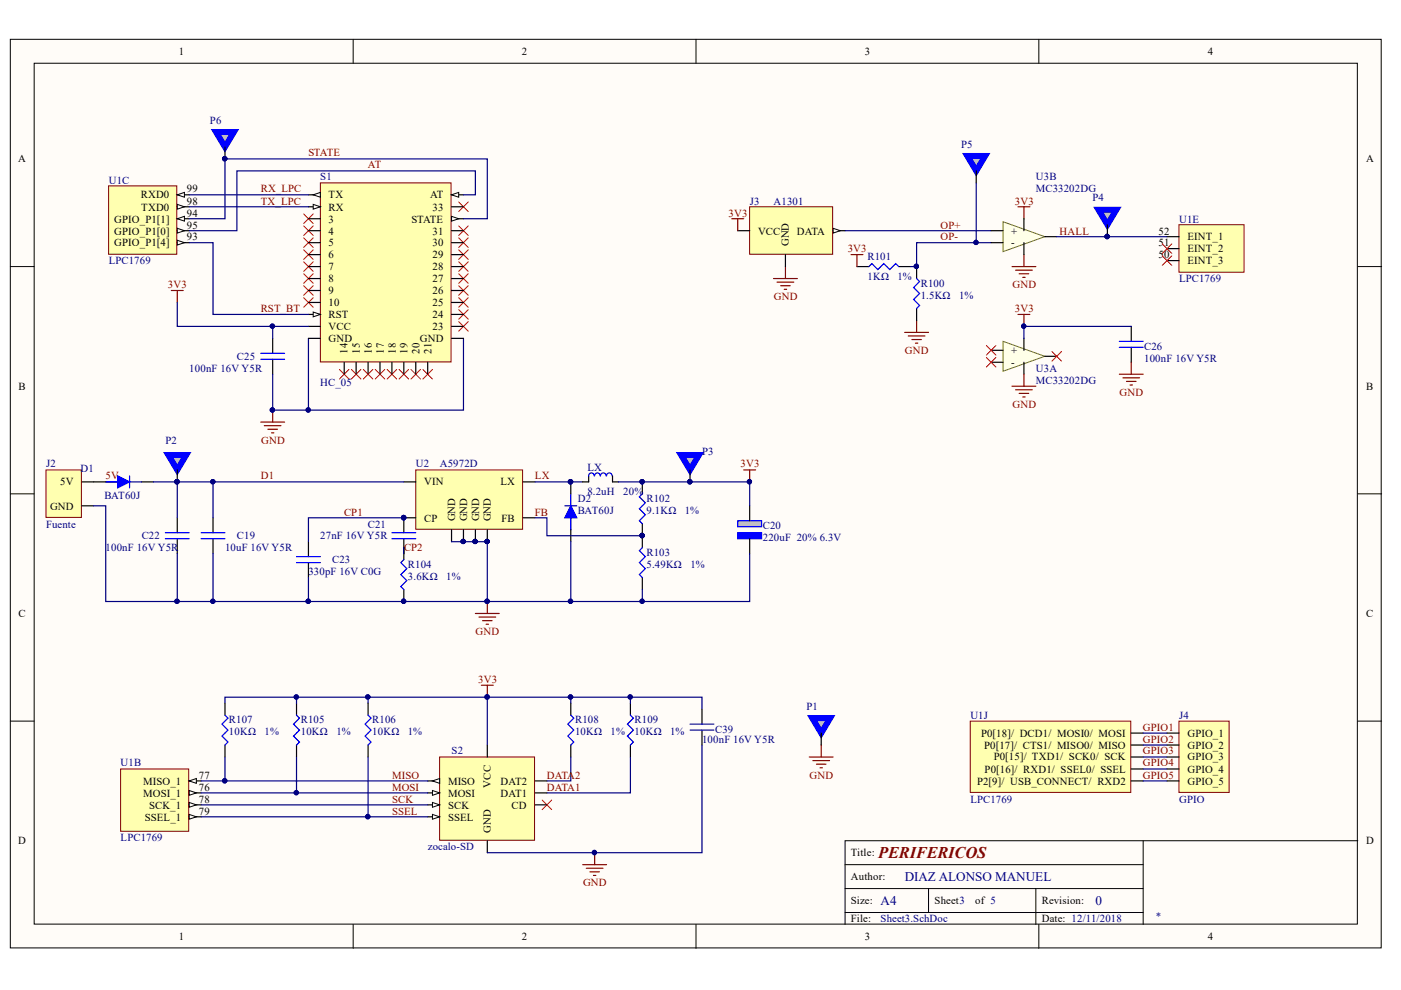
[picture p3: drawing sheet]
<svg xmlns="http://www.w3.org/2000/svg" width="297mm" height="210mm" viewBox="0 0 297 210" stroke-linecap="round" stroke-linejoin="round" font-family="sans-serif">
<defs><g id="words">
<text font-size="3.5" fill="#800000" x="186.2" y="181.8">PERIFERICOS</text>
<g font-size="2.8" fill="#000080">
<text x="186.7" y="191.9">A4</text>
<text x="191.8" y="186.8">DIAZ ALONSO MANUEL</text>
<text x="232.2" y="191.9">0</text>
</g>
<g font-size="2.3">
<text x="37.9" y="11.6">1</text>
<text x="110.6" y="11.6">2</text>
<text x="183.4" y="11.6">3</text>
<text x="256.1" y="11.6">4</text>
<text x="3.9" y="34.4">A</text>
<text x="289.6" y="34.4">A</text>
<text x="39.6" y="40.8">99</text>
<text x="24.2" y="47.2">GPIO_P1[1]</text>
<text x="29.9" y="42">RXD0</text>
<text x="30" y="44.7">TXD0</text>
<text x="39.6" y="45.9">94</text>
<text x="39.6" y="43.4">98</text>
<text x="69.7" y="42">TX</text>
<text x="69.7" y="44.7">RX</text>
<text x="69.7" y="47.2">3</text>
<text x="87.3" y="47.2">STATE</text>
<text x="91.2" y="42">AT</text>
<text x="91.7" y="44.7">33</text>
<text x="24.2" y="52.3">GPIO_P1[4]</text>
<text x="24.2" y="49.7">GPIO_P1[0]</text>
<text x="39.6" y="51">93</text>
<text x="39.6" y="48.5">95</text>
<text x="69.7" y="49.7">4</text>
<text x="69.7" y="52.3">5</text>
<text x="91.7" y="52.3">30</text>
<text x="91.7" y="49.7">31</text>
<text x="160.7" y="49.7">VCC</text>
<text x="167.3" y="52.3" transform="rotate(-90 167.3 52.3)">GND</text>
<text x="169" y="49.7">DATA</text>
<text x="214.4" y="49.7">+</text>
<text x="214.4" y="52.3">-</text>
<text x="245.6" y="52.3">51</text>
<text x="245.6" y="49.7">52</text>
<text x="251.8" y="53.5">EINT_2</text>
<text x="251.8" y="51">EINT_1</text>
<text x="69.7" y="54.8">6</text>
<text x="69.7" y="57.3">7</text>
<text x="69.7" y="59.8">8</text>
<text x="91.7" y="59.8">27</text>
<text x="91.7" y="57.3">28</text>
<text x="91.7" y="54.8">29</text>
<text x="245.6" y="54.8">50</text>
<text x="251.8" y="56.1">EINT_3</text>
<text x="69.7" y="62.4">9</text>
<text x="69.7" y="64.9">10</text>
<text x="91.7" y="64.9">25</text>
<text x="91.7" y="62.4">26</text>
<text x="69.7" y="67.4">RST</text>
<text x="69.7" y="70">VCC</text>
<text x="91.7" y="70">23</text>
<text x="91.7" y="67.4">24</text>
<text x="69.7" y="72.5">GND</text>
<text x="73.7" y="75" transform="rotate(-90 73.7 75)">14</text>
<text x="76.3" y="75" transform="rotate(-90 76.3 75)">15</text>
<text x="78.8" y="75" transform="rotate(-90 78.8 75)">16</text>
<text x="81.4" y="75" transform="rotate(-90 81.4 75)">17</text>
<text x="83.9" y="75" transform="rotate(-90 83.9 75)">18</text>
<text x="86.4" y="75" transform="rotate(-90 86.4 75)">19</text>
<text x="88.9" y="75" transform="rotate(-90 88.9 75)">20</text>
<text x="89" y="72.5">GND</text>
<text x="91.5" y="75" transform="rotate(-90 91.5 75)">21</text>
<text x="214.4" y="75">+</text>
<text x="214.4" y="77.6">-</text>
<text x="4" y="82.6">B</text>
<text x="289.6" y="82.6">B</text>
<text x="12.8" y="102.9">5V</text>
<text x="90" y="102.9">VIN</text>
<text x="106.1" y="102.9">LX</text>
<text x="10.6" y="108.1">GND</text>
<text x="90" y="110.6">CP</text>
<text x="96.5" y="110.5" transform="rotate(-90 96.5 110.5)">GND</text>
<text x="99" y="110.5" transform="rotate(-90 99 110.5)">GND</text>
<text x="101.6" y="110.5" transform="rotate(-90 101.6 110.5)">GND</text>
<text x="104.1" y="110.5" transform="rotate(-90 104.1 110.5)">GND</text>
<text x="106.4" y="110.6">FB</text>
<text x="4" y="130.8">C</text>
<text x="289.6" y="130.8">C</text>
<text x="208" y="156.2">P0[18]/ DCD1/ MOSI0/ MOSI</text>
<text x="208.7" y="158.7">P0[17]/ CTS1/ MISO0/ MISO</text>
<text x="210.7" y="161.2">P0[15]/ TXD1/ SCK0/ SCK</text>
<text x="251.8" y="156.2">GPIO_1</text>
<text x="251.8" y="158.7">GPIO_2</text>
<text x="251.8" y="161.2">GPIO_3</text>
<text x="30.4" y="166.4">MISO_1</text>
<text x="42.2" y="167.7">76</text>
<text x="42.2" y="165.1">77</text>
<text x="95" y="166.4">MISO</text>
<text x="104.1" y="167" transform="rotate(-90 104.1 167)">VCC</text>
<text x="106.1" y="166.4">DAT2</text>
<text x="207.2" y="166.4">P2[9]/ USB_CONNECT/ RXD2</text>
<text x="208.8" y="163.9">P0[16]/ RXD1/ SSEL0/ SSEL</text>
<text x="251.8" y="163.9">GPIO_4</text>
<text x="251.8" y="166.4">GPIO_5</text>
<text x="30.4" y="168.9">MOSI_1</text>
<text x="30.7" y="174">SSEL_1</text>
<text x="31.6" y="171.5">SCK_1</text>
<text x="42.2" y="170.2">78</text>
<text x="42.2" y="172.7">79</text>
<text x="95" y="168.9">MOSI</text>
<text x="95" y="171.5">SCK</text>
<text x="95" y="174">SSEL</text>
<text x="106.1" y="168.9">DAT1</text>
<text x="108.5" y="171.5">CD</text>
<text x="3.9" y="179">D</text>
<text x="104.1" y="176.5" transform="rotate(-90 104.1 176.5)">GND</text>
<text x="289.6" y="179">D</text>
<text x="180.4" y="181.6">Title:</text>
<text x="180.4" y="191.7">Size:</text>
<text x="180.4" y="186.6">Author:</text>
<text x="198.2" y="191.7">Sheet3</text>
<text x="206.7" y="191.7">of 5</text>
<text x="220.9" y="191.7">Revision:</text>
<text x="180.4" y="195.5">File:</text>
<text x="220.9" y="195.5">Date: 12/11/2018</text>
<text x="37.9" y="199.3">1</text>
<text x="110.6" y="199.3">2</text>
<text x="183.4" y="199.3">3</text>
<text x="256.1" y="199.3">4</text>
</g>
<g font-size="2.3" fill="#000080">
<text x="44.5" y="26.3">P6</text>
<text x="203.8" y="31.3">P5</text>
<text x="23.1" y="38.9">U1C</text>
<text x="67.9" y="38.2">S1</text>
<text x="219.6" y="38.2">U3B</text>
<text x="219.6" y="40.8">MC33202DG</text>
<text x="158.9" y="43.4">J3</text>
<text x="164" y="43.4">A1301</text>
<text x="231.6" y="42.7">P4</text>
<text x="250" y="47.2">U1E</text>
<text x="23.1" y="56.1">LPC1769</text>
<text x="183.9" y="55.1">R101</text>
<text x="183.9" y="59.4">1KΩ</text>
<text x="190.3" y="59.4">1%</text>
<text x="250" y="59.8">LPC1769</text>
<text x="195.2" y="60.9">R100</text>
<text x="195.2" y="63.4">1.5KΩ</text>
<text x="203.3" y="63.4">1%</text>
<text x="50.2" y="76.3">C25</text>
<text x="242.6" y="74.2">C26</text>
<text x="242.6" y="76.7">100nF 16V Y5R</text>
<text x="40.1" y="78.8">100nF 16V Y5R</text>
<text x="67.9" y="81.9">HC_05</text>
<text x="219.6" y="78.8">U3A</text>
<text x="219.6" y="81.4">MC33202DG</text>
<text x="35.1" y="94">P2</text>
<text x="9.8" y="99.1">J2</text>
<text x="17.1" y="100.1">D1</text>
<text x="88.2" y="99.1">U2</text>
<text x="93.2" y="99.1">A5972D</text>
<text x="124.5" y="99.8">LX</text>
<text x="148.9" y="96.6">P3</text>
<text x="22.1" y="105.8">BAT60J</text>
<text x="122.5" y="106.5">D2</text>
<text x="124.5" y="105">8.2uH</text>
<text x="132.1" y="105">20%</text>
<text x="137.1" y="106.5">R102</text>
<text x="9.8" y="111.9">Fuente</text>
<text x="78" y="111.9">C21</text>
<text x="122.5" y="109.1">BAT60J</text>
<text x="137.1" y="109.1">9.1KΩ</text>
<text x="145.2" y="109.1">1%</text>
<text x="161.7" y="112.2">C20</text>
<text x="22.4" y="116.9">100nF 16V Y5R</text>
<text x="30" y="114.4">C22</text>
<text x="47.7" y="116.9">10uF 16V Y5R</text>
<text x="50.2" y="114.4">C19</text>
<text x="67.9" y="114.4">27nF 16V Y5R</text>
<text x="70.4" y="119.4">C23</text>
<text x="137.1" y="117.9">R103</text>
<text x="161.7" y="114.7">220uF 20% 6.3V</text>
<text x="65.4" y="122">330pF 16V C0G</text>
<text x="86.5" y="120.5">R104</text>
<text x="86.5" y="123">3.6KΩ</text>
<text x="94.6" y="123">1%</text>
<text x="137.1" y="120.5">5.49KΩ</text>
<text x="146.4" y="120.5">1%</text>
<text x="48.6" y="153.4">R107</text>
<text x="48.6" y="155.9">10KΩ</text>
<text x="56.1" y="155.9">1%</text>
<text x="63.8" y="153.4">R105</text>
<text x="63.8" y="155.9">10KΩ</text>
<text x="71.3" y="155.9">1%</text>
<text x="78.9" y="153.4">R106</text>
<text x="78.9" y="155.9">10KΩ</text>
<text x="86.5" y="155.9">1%</text>
<text x="121.9" y="153.4">R108</text>
<text x="121.9" y="155.9">10KΩ</text>
<text x="129.5" y="155.9">1%</text>
<text x="134.5" y="153.4">R109</text>
<text x="134.5" y="155.9">10KΩ</text>
<text x="142.1" y="155.9">1%</text>
<text x="151.6" y="155.3">C39</text>
<text x="171" y="150.5">P1</text>
<text x="205.7" y="152.4">U1J</text>
<text x="250" y="152.4">J4</text>
<text x="95.8" y="160">S2</text>
<text x="148.9" y="157.4">100nF 16V Y5R</text>
<text x="25.6" y="162.5">U1B</text>
<text x="205.7" y="170.2">LPC1769</text>
<text x="250" y="170.2">GPIO</text>
<text x="25.6" y="178.4">LPC1769</text>
<text x="90.7" y="180.3">zocalo-SD</text>
<text x="186.7" y="195.5">Sheet3.SchDoc</text>
<text x="244.9" y="195">*</text>
</g>
<g font-size="2.3" fill="#800000">
<text x="65.4" y="33.2">STATE</text>
<text x="78" y="35.7">AT</text>
<text x="55.3" y="40.8">RX_LPC</text>
<text x="55.3" y="43.4">TX_LPC</text>
<text x="154.5" y="45.9">3V3</text>
<text x="215.2" y="43.4">3V3</text>
<text x="179.7" y="53.5">3V3</text>
<text x="199.4" y="51">OP-</text>
<text x="199.4" y="48.5">OP+</text>
<text x="224.7" y="49.7">HALL</text>
<text x="35.6" y="61.1">3V3</text>
<text x="164.1" y="63.6">GND</text>
<text x="214.7" y="61.1">GND</text>
<text x="55.3" y="66.2">RST_BT</text>
<text x="215.2" y="66.2">3V3</text>
<text x="191.8" y="75">GND</text>
<text x="237.4" y="83.9">GND</text>
<text x="214.7" y="86.4">GND</text>
<text x="55.4" y="94">GND</text>
<text x="22.4" y="101.6">5V</text>
<text x="55.3" y="101.6">D1</text>
<text x="113.4" y="101.6">LX</text>
<text x="157" y="99.1">3V3</text>
<text x="73" y="109.3">CP1</text>
<text x="113.4" y="109.3">FB</text>
<text x="85.7" y="116.9">CP2</text>
<text x="100.8" y="134.6">GND</text>
<text x="101.4" y="144.8">3V3</text>
<text x="242.3" y="154.9">GPIO1</text>
<text x="242.3" y="157.4">GPIO2</text>
<text x="242.3" y="160">GPIO3</text>
<text x="83.1" y="165.1">MISO</text>
<text x="83.1" y="167.7">MOSI</text>
<text x="116" y="165.1">DATA2</text>
<text x="116" y="167.7">DATA1</text>
<text x="171.7" y="165.1">GND</text>
<text x="242.3" y="162.5">GPIO4</text>
<text x="242.3" y="165.1">GPIO5</text>
<text x="83.1" y="170.2">SCK</text>
<text x="83.1" y="172.7">SSEL</text>
<text x="123.6" y="187.9">GND</text>
</g>
</g></defs>
<g fill="#fffcf8" stroke="#000" stroke-width=".21">
<path d="M2.2 8.3h290.6v192.7h-290.6z"/>
<path d="M7.2 13.4h280.6v182.5h-280.6z"/>
</g>
<g fill="none" stroke="#000" stroke-width=".21">
<path d="M74.9 8.3v5.1M147.6 8.3v5.1M220.3 8.3v5.1M2.2 56.5h5M287.9 56.5h5M2.2 104.7h5M287.9 104.7h5M2.2 152.9h5M287.9 152.9h5M242.4 178.3v17.7M287.9 178.3h-108.7v17.7M74.9 196v5.1"/>
<path d="M147.6 196v5.1M179.2 188.4h63.2M179.2 193.5h63.2M179.2 183.3h63.2M196.9 188.4v5.1M219.6 188.4v7.6M220.3 196v5.1"/>
</g>
<g fill="none" stroke="#f00" stroke-width=".21">
<path d="M64.4 58l2 2.1M64.4 55.5l2 2M64.4 45.4l2 2M64.4 47.9l2 2M64.4 50.4l2 2.1M64.4 53l2 2M66.4 45.4l-2 2M66.4 47.9l-2 2M66.4 50.4l-2 2.1M66.4 55.5l-2 2M66.4 53l-2 2M66.4 58l-2 2.1"/>
<path d="M97.3 58l2 2.1M97.3 55.5l2 2M97.3 53l2 2M97.3 50.4l2 2.1M97.3 47.9l2 2M97.3 42.8l2 2.1M99.3 58l-2 2.1M99.3 55.5l-2 2M99.3 53l-2 2M99.3 50.4l-2 2.1M99.3 47.9l-2 2M99.3 42.8l-2 2.1"/>
<path d="M64.4 60.6l2 2M64.4 63.1l2 2M66.4 60.6l-2 2M66.4 63.1l-2 2M72 78.3l2 2.1M74 78.3l-2 2.1M74.5 78.3l2 2.1M76.5 78.3l-2 2.1M77 78.3l2 2.1M79 78.3l-2 2.1M79.6 78.3l2 2.1M81.6 78.3l-2 2.1"/>
<path d="M82.1 78.3l2 2.1M84.1 78.3l-2 2.1M84.6 78.3l2 2.1M86.6 78.3l-2 2.1M87.1 78.3l2.1 2.1M89.2 78.3l-2.1 2.1M89.7 78.3l2 2.1M91.7 78.3l-2 2.1M97.3 68.2l2 2M97.3 65.7l2 2M97.3 60.6l2 2M97.3 63.1l2 2"/>
<path d="M99.3 60.6l-2 2M99.3 68.2l-2 2M99.3 65.7l-2 2M99.3 63.1l-2 2M114.9 169.6l2.1 2.1M117 169.6l-2.1 2.1"/>
</g>
<path d="M65.4 71.7v15.3h32.9v-15.3" fill="none" stroke="#000080" stroke-width=".25"/>
<g fill="#000080" stroke="#000080" stroke-width=".21">
<circle cx="65.3" cy="86.9" r=".46"/>
<circle cx="103.3" cy="147.8" r=".46"/>
<circle cx="126" cy="180.8" r=".46"/>
<circle cx="57.7" cy="86.9" r=".47"/>
</g>
<g fill="none" stroke="#800000" stroke-width=".25">
<path d="M164 59.1h5.1M164.8 59.8h3.5M166.5 56.5v2.6M172.8 46.4h2.6M174.1 46.4v2.5M36.3 61.6h2.5M37.6 61.6v2.5M165.5 60.6h2M166.3 61.3h.5M55.3 89.5h5M56 90.3h3.6M56.8 91h2"/>
<path d="M57.6 91.8h.5M57.8 87v2.5M102.1 145.3h2.5M103.3 145.3v2.5M123.5 183.3h5.1M124.3 184.1h3.5M125.1 184.9h2M125.8 185.6h.5M126.1 180.8v2.5"/>
</g>
<path d="M158.9 43.8h17.6v10.1h-17.6z" fill="#ffffb0" stroke="#800000" stroke-width=".21"/>
<path d="M176.6 48.9h2.6" fill="none" stroke="#000" stroke-width=".25"/>
<path d="M176.6 48.4l1.6 .5-1.6 .5z" fill="#fffcf8" stroke="#000" stroke-width=".21"/>
<path d="M156.4 48.9h2.5M166.5 54v2.5" fill="none" stroke="#000" stroke-width=".25"/>
<path d="M67.9 38.8h27.7v37.9h-27.7z" fill="#ffffb0" stroke="#800000" stroke-width=".21"/>
<path d="M65.4 41.3h2.5" fill="none" stroke="#000" stroke-width=".25"/>
<path d="M66.4 41.3l1.5-.5v1z" fill="#fffcf8" stroke="#000" stroke-width=".21"/>
<path d="M65.4 43.8h2.5" fill="none" stroke="#000" stroke-width=".25"/>
<path d="M66.4 43.3l1.5 .5-1.5 .5z" fill="#fffcf8" stroke="#000" stroke-width=".21"/>
<path d="M65.4 46.4h2.5M65.4 48.9h2.5M65.4 51.5h2.5M65.4 54h2.5M65.4 56.5h2.5M65.4 59.1h2.5M65.4 61.6h2.5M65.4 64.1h2.5M65.4 66.7h2.5" fill="none" stroke="#000" stroke-width=".25"/>
<path d="M66.4 66.2l1.5 .5-1.5 .5z" fill="#fffcf8" stroke="#000" stroke-width=".21"/>
<g fill="none" stroke="#000" stroke-width=".25">
<path d="M95.7 59.1h2.6M95.7 56.5h2.6M95.7 54h2.6M95.7 51.5h2.6M95.7 48.9h2.6M95.7 46.4h2.6M65.4 69.2h2.5M65.4 71.7h2.5M73 76.8v2.5M75.5 76.8v2.5M78 76.8v2.5M80.6 76.8v2.5"/>
<path d="M83.1 76.8v2.5M85.6 76.8v2.5M88.1 76.8v2.5M90.7 76.8v2.5M95.7 69.2h2.6M95.7 71.7h2.6M95.7 66.7h2.6M95.7 64.1h2.6M95.7 61.6h2.6"/>
</g>
<path d="M95.7 45.9l1.6 .5-1.6 .5z" fill="#fffcf8" stroke="#000" stroke-width=".21"/>
<path d="M95.7 43.8h2.6M95.7 41.3h2.6" fill="none" stroke="#000" stroke-width=".25"/>
<path d="M95.7 41.3l1.6-.5v1z" fill="#fffcf8" stroke="#000" stroke-width=".21"/>
<path d="M93.2 160.5h20.1v17.7h-20.1z" fill="#ffffb0" stroke="#800000" stroke-width=".21"/>
<path d="M90.7 165.6h2.5" fill="none" stroke="#000" stroke-width=".25"/>
<path d="M91.7 165.6l1.5-.5v1z" fill="#fffcf8" stroke="#000" stroke-width=".21"/>
<path d="M90.7 168.1h2.5" fill="none" stroke="#000" stroke-width=".25"/>
<path d="M91.7 167.6l1.5 .5-1.5 .5z" fill="#fffcf8" stroke="#000" stroke-width=".21"/>
<path d="M90.7 170.6h2.5" fill="none" stroke="#000" stroke-width=".25"/>
<path d="M91.7 170.1l1.5 .5-1.5 .6z" fill="#fffcf8" stroke="#000" stroke-width=".21"/>
<path d="M90.7 173.2h2.5" fill="none" stroke="#000" stroke-width=".25"/>
<path d="M91.7 172.7l1.5 .5-1.5 .5z" fill="#fffcf8" stroke="#000" stroke-width=".21"/>
<path d="M103.3 158v2.5M103.3 178.3v2.5M113.4 165.6h2.6M113.4 168.1h2.6M113.4 170.6h2.6" fill="none" stroke="#000" stroke-width=".25"/>
<path d="M9.7 99.6h7.6v10.1h-7.6z" fill="#ffffb0" stroke="#800000" stroke-width=".21"/>
<path d="M181.7 56.5h2.5M190.5 56.5h2.6M194.3 56.5v2.6M194.3 65.4v2.5M17.4 102.2h5M17.4 107.2h2.5M30 102.2h2.5" fill="none" stroke="#000" stroke-width=".25"/>
<g fill="none" stroke="#800000" stroke-width=".25">
<path d="M155.1 46.4h2.6M156.4 46.4v2.5M180.4 54h2.6M181.7 54v2.5M214.6 56.5h5M215.3 57.3h3.6M215.8 43.8h2.6M216.1 58h2M216.8 58.8h.5M217.1 43.8v2.6M217.1 54v2.5M191.8 70.5h5.1"/>
<path d="M192.6 71.2h3.5M193.3 72h2M194.1 72.8h.5M194.3 67.9v2.6"/>
</g>
<g fill="#000080" stroke="#000080" stroke-width=".21">
<circle cx="194.3" cy="56.5" r=".46"/>
<circle cx="206.9" cy="51.4" r=".46"/>
</g>
<path d="M184.2 56.5l.7-.6 1.2 1.3 1.3-1.3 1.2 1.3 1.3-1.3 .6 .6M194.3 59.1l.7 .6-1.3 1.3 1.3 1.2-1.3 1.3 1.3 1.3-.7 .6M22.4 102.2h2.5M27.5 100.9v2.5M27.5 102.2h2.5" fill="none" stroke="#00f" stroke-width=".25"/>
<path d="M179.2 48.9h30.9M210.1 51.5h-15.8v5h-1.2" fill="none" stroke="#000080" stroke-width=".25"/>
<path d="M24.9 100.9l2.6 1.3-2.6 1.2z" fill="#00f" stroke="#00f" stroke-width=".25"/>
<path d="M212.7 47l8.8 3.2-8.8 3.2z" fill="#ffffe8" stroke="#808000" stroke-width=".21"/>
<path d="M210.1 48.9h2.6M210.1 51.5h2.6M217.1 46.4v2.5M217.1 51.5v2.5M221.5 50.2h2.5" fill="none" stroke="#000" stroke-width=".25"/>
<path d="M212.7 72.4l8.8 3.1-8.8 3.2z" fill="#ffffe8" stroke="#808000" stroke-width=".21"/>
<path d="M210.1 74.3h2.6M210.1 76.8h2.6M217.1 71.7v2.6M217.1 76.8v2.5M221.5 75.5h2.5" fill="none" stroke="#000" stroke-width=".25"/>
<path d="M215.8 66.7h2.6M217.1 66.7v2.5M217.1 79.3v2.6M214.6 81.9h5M215.3 82.6h3.6M216.1 83.4h2M216.8 84.2h.5" fill="none" stroke="#800000" stroke-width=".25"/>
<circle cx="217" cy="69.2" r=".46" fill="#000080" stroke="#000080" stroke-width=".21"/>
<path d="M209.1 73.3l2.1 2M209.1 75.8l2.1 2M211.2 73.3l-2.1 2M211.2 75.8l-2.1 2M223 74.5l2.1 2.1M225.1 74.5l-2.1 2.1" fill="none" stroke="#f00" stroke-width=".21"/>
<path d="M35.7 96.5h3.8l-1.9 3.1z" fill="#c0c0c0" stroke="#00f" stroke-width="1.3"/>
<path d="M37.6 99.6v2.6" fill="none" stroke="#000" stroke-width=".25"/>
<circle cx="37.5" cy="102.1" r=".47" fill="#000080" stroke="#000080" stroke-width=".21"/>
<path d="M144.4 96.5h3.8l-1.9 3.1z" fill="#c0c0c0" stroke="#00f" stroke-width="1.3"/>
<path d="M146.3 99.6v2.6" fill="none" stroke="#000" stroke-width=".25"/>
<circle cx="146.2" cy="102.1" r=".46" fill="#000080" stroke="#000080" stroke-width=".21"/>
<path d="M232.9 44.5h3.8l-1.9 3.1z" fill="#c0c0c0" stroke="#00f" stroke-width="1.3"/>
<path d="M234.8 47.6v2.6" fill="none" stroke="#000" stroke-width=".25"/>
<circle cx="234.7" cy="50.1" r=".47" fill="#000080" stroke="#000080" stroke-width=".21"/>
<path d="M205.1 33.1h3.8l-1.9 3.1z" fill="#c0c0c0" stroke="#00f" stroke-width="1.3"/>
<path d="M207 36.2v2.6" fill="none" stroke="#000" stroke-width=".25"/>
<path d="M174.1 158v2.5M171.6 160.5h5M172.3 161.3h3.6M173.1 162h2M173.9 162.8h.5" fill="none" stroke="#800000" stroke-width=".25"/>
<path d="M45.8 28h3.8l-1.9 3.2z" fill="#c0c0c0" stroke="#00f" stroke-width="1.3"/>
<path d="M47.7 31.2v2.5" fill="none" stroke="#000" stroke-width=".25"/>
<g fill="#000080" stroke="#000080" stroke-width=".21">
<circle cx="47.6" cy="33.6" r=".46"/>
<circle cx="206.9" cy="51.4" r=".46"/>
</g>
<path d="M207 38.8v12.7" fill="none" stroke="#000080" stroke-width=".25"/>
<path d="M172.2 152.3h3.8l-1.9 3.1z" fill="#c0c0c0" stroke="#00f" stroke-width="1.3"/>
<path d="M174.1 155.4v2.6" fill="none" stroke="#000" stroke-width=".25"/>
<path d="M23 39.4h14.5v14.5h-14.5z" fill="#ffffb0" stroke="#800000" stroke-width=".21"/>
<path d="M37.6 51.5h2.5" fill="none" stroke="#000" stroke-width=".25"/>
<path d="M37.6 50.9l1.5 .6-1.5 .5z" fill="#fffcf8" stroke="#000" stroke-width=".21"/>
<path d="M37.6 46.4h2.5" fill="none" stroke="#000" stroke-width=".25"/>
<path d="M37.6 46.4l1.5-.5v1z" fill="#fffcf8" stroke="#000" stroke-width=".21"/>
<path d="M37.6 48.9h2.5" fill="none" stroke="#000" stroke-width=".25"/>
<path d="M37.6 48.4l1.5 .5-1.5 .5z" fill="#fffcf8" stroke="#000" stroke-width=".21"/>
<path d="M37.6 43.8h2.5" fill="none" stroke="#000" stroke-width=".25"/>
<path d="M37.6 43.3l1.5 .5-1.5 .5z" fill="#fffcf8" stroke="#000" stroke-width=".21"/>
<path d="M37.6 41.3h2.5" fill="none" stroke="#000" stroke-width=".25"/>
<path d="M37.6 41.3l1.5-.5v1z" fill="#fffcf8" stroke="#000" stroke-width=".21"/>
<path d="M40.1 51.5h5.1v15.2h20.2M40.1 46.4h7.6v-12.7h55.6v12.7h-5M40.1 41.3h25.3M40.1 43.8h25.3M98.3 41.3h2.5v-5.1h-50.6v12.7h-10.1" fill="none" stroke="#000080" stroke-width=".25"/>
<circle cx="47.6" cy="33.6" r=".46" fill="#000080" stroke="#000080" stroke-width=".21"/>
<path d="M25.6 163h14.4v13.3h-14.4z" fill="#ffffb0" stroke="#800000" stroke-width=".21"/>
<path d="M40.1 168.1h2.5" fill="none" stroke="#000" stroke-width=".25"/>
<path d="M40.1 167.6l1.5 .5-1.5 .5z" fill="#fffcf8" stroke="#000" stroke-width=".21"/>
<path d="M40.1 165.6h2.5" fill="none" stroke="#000" stroke-width=".25"/>
<path d="M40.1 165.6l1.5-.5v1z" fill="#fffcf8" stroke="#000" stroke-width=".21"/>
<path d="M40.1 170.6h2.5" fill="none" stroke="#000" stroke-width=".25"/>
<path d="M40.1 170.1l1.5 .5-1.5 .6z" fill="#fffcf8" stroke="#000" stroke-width=".21"/>
<path d="M40.1 173.2h2.5" fill="none" stroke="#000" stroke-width=".25"/>
<path d="M40.1 172.7l1.5 .5-1.5 .5z" fill="#fffcf8" stroke="#000" stroke-width=".21"/>
<path d="M250 47.6h13.8v10.1h-13.8z" fill="#ffffb0" stroke="#800000" stroke-width=".21"/>
<path d="M247.4 52.7h2.6M247.4 50.2h2.6M247.4 55.3h2.6M45.2 109.8v3.2M45.2 114.2v3.2M136.2 102.2v2.5M136.2 111v5.1M136.2 122.5v2.5" fill="none" stroke="#000" stroke-width=".25"/>
<path d="M224 50.2h23.4M45.2 102.2v7.6" fill="none" stroke="#000080" stroke-width=".25"/>
<g fill="#000080" stroke="#000080" stroke-width=".21">
<circle cx="234.7" cy="50.1" r=".47"/>
<circle cx="103.3" cy="127.5" r=".46"/>
<circle cx="136.1" cy="113.5" r=".46"/>
<circle cx="136.1" cy="102.1" r=".46"/>
<circle cx="45.1" cy="102.1" r=".46"/>
<circle cx="158.9" cy="102.1" r=".46"/>
</g>
<path d="M246.4 51.7l2 2M246.4 54.2l2 2.1M248.4 51.7l-2 2M248.4 54.2l-2 2.1" fill="none" stroke="#f00" stroke-width=".21"/>
<path d="M157.7 99.6h2.5M158.9 99.6v2.6M100.8 130.1h5M101.5 130.8h3.6M102.3 131.6h2M103.1 132.4h.5M103.3 127.5v2.6" fill="none" stroke="#800000" stroke-width=".25"/>
<path d="M42.6 114.2h5.1M42.6 113h5.1M136.2 104.7l-.6 .6 1.2 1.3-1.2 1.3 1.2 1.2-1.2 1.3 .6 .6M136.2 116.1l-.6 .7 1.2 1.2-1.2 1.3 1.2 1.3-1.2 1.2 .6 .7" fill="none" stroke="#00f" stroke-width=".25"/>
<path d="M88.1 99.6h22.7v12.6h-22.7z" fill="#ffffb0" stroke="#800000" stroke-width=".21"/>
<g fill="none" stroke="#000" stroke-width=".25">
<path d="M65.4 114.9v3.1M65.4 119.3v3.2M85.6 102.2h2.5M85.6 114.2v4.5M88.1 109.8h-2.5v3.2M95.7 112.3v2.6M98.3 112.3v2.6M100.8 112.3v2.6M103.3 112.3v2.6M110.9 109.8h2.5M110.9 102.2h2.5M121 102.2v2.5"/>
<path d="M121 112.3v2.6M85.6 125v2.5"/>
</g>
<g fill="#000080" stroke="#000080" stroke-width=".21">
<circle cx="85.6" cy="109.7" r=".46"/>
<circle cx="98.2" cy="114.8" r=".46"/>
<circle cx="100.7" cy="114.8" r=".46"/>
<circle cx="103.3" cy="114.8" r=".46"/>
<circle cx="121" cy="102.1" r=".47"/>
<circle cx="136.1" cy="113.5" r=".46"/>
<circle cx="85.6" cy="127.5" r=".46"/>
<circle cx="136.1" cy="127.5" r=".46"/>
<circle cx="65.3" cy="127.5" r=".46"/>
<circle cx="103.3" cy="127.5" r=".46"/>
<circle cx="121" cy="127.5" r=".46"/>
</g>
<path d="M62.9 118h5M62.9 119.3h5M83.1 113h5M83.1 114.2h5M85.6 118.7l-.6 .6 1.3 1.3-1.3 1.2 1.3 1.3-1.3 1.3 .6 .6M119.8 107.2h2.5M121 104.7v2.5M121 109.8v2.5" fill="none" stroke="#00f" stroke-width=".25"/>
<path d="M121 107.2l1.3 2.6h-2.5z" fill="#00f" stroke="#00f" stroke-width=".25"/>
<path d="M85.6 109.8h-20.2v5.1M85.6 116.1v1.3M95.7 114.9h7.6v12.6M113.4 109.8h2.6v3.8h20.2M121 114.9v12.6M65.4 122.5v5M136.2 125v2.5" fill="none" stroke="#000080" stroke-width=".25"/>
<path d="M250 152.9h10.6v15.1h-10.6z" fill="#ffffb0" stroke="#800000" stroke-width=".21"/>
<path d="M247.4 155.4h2.6M247.4 158h2.6M247.4 160.5h2.6M247.4 163h2.6M247.4 165.6h2.6" fill="none" stroke="#000" stroke-width=".25"/>
<path d="M205.7 152.9h34v15.1h-34z" fill="#ffffb0" stroke="#800000" stroke-width=".21"/>
<g fill="none" stroke="#000" stroke-width=".25">
<path d="M57.8 71.7v3.2M57.8 76.2v3.1M239.8 69.2v3.2M239.8 73.6v3.2M124.8 100.9v1.3h-1.3M129.9 100.9v1.3h1.2M47.7 149.1v2.5M47.7 158v2.5M62.9 149.1v2.5M62.9 158v2.5M78 149.1v2.5M78 158v2.5"/>
<path d="M121 149.1v2.5M121 158v2.5M133.7 149.1v2.5M133.7 158v2.5M148.8 150.4v3.1M148.8 154.8v3.2M239.8 155.4h2.6M239.8 158h2.6M239.8 160.5h2.6M239.8 163h2.6M239.8 165.6h2.6"/>
</g>
<g fill="none" stroke="#000080" stroke-width=".25">
<path d="M37.6 64.1v5.1h27.8M57.8 79.3v7.7h7.6M57.8 69.2v2.5M239.8 69.2h-22.7v2.5M45.2 117.4v10.1M113.4 102.2h10.1M62.9 147.8h-15.2v1.3M62.9 149.1v-1.3h40.4v10.2M78 147.8v1.3M103.3 147.8h45.5v2.6M121 147.8v1.3M133.7 147.8v1.3"/>
<path d="M148.8 158v22.8h-45.5M242.4 155.4h5M242.4 158h5M42.6 165.6h48.1M42.6 168.1h48.1M42.6 173.2h48.1M42.6 170.6h48.1M47.7 160.5v5.1M62.9 160.5v7.6M78 160.5v12.7M121 160.5v5.1h-5M133.7 160.5v7.6h-17.7"/>
<path d="M242.4 160.5h5M242.4 163h5M242.4 165.6h5"/>
</g>
<g fill="#000080" stroke="#000080" stroke-width=".21">
<circle cx="45.1" cy="127.5" r=".46"/>
<circle cx="57.8" cy="69.2" r=".46"/>
<circle cx="57.7" cy="86.9" r=".47"/>
<circle cx="65.3" cy="86.9" r=".46"/>
<circle cx="217" cy="69.2" r=".46"/>
<circle cx="47.6" cy="165.5" r=".47"/>
<circle cx="62.8" cy="168.1" r=".46"/>
<circle cx="78" cy="173.1" r=".47"/>
<circle cx="78" cy="147.8" r=".46"/>
<circle cx="62.8" cy="147.8" r=".46"/>
<circle cx="103.3" cy="147.8" r=".46"/>
<circle cx="121" cy="147.8" r=".46"/>
<circle cx="133.6" cy="147.8" r=".46"/>
<circle cx="126" cy="180.8" r=".46"/>
<circle cx="121" cy="102.1" r=".47"/>
</g>
<g fill="none" stroke="#00f" stroke-width=".25">
<path d="M55.3 74.9h5M55.3 76.2h5M237.3 72.4h5.1M237.3 73.6h5.1M126 100.9a.58 .58 0 0 0-.6-.6 .58 .58 0 0 0-.6 .6M127.2 100.9a.58 .58 0 0 0-.5-.6 .58 .58 0 0 0-.6 .6M128.5 100.9a.59 .59 0 0 0-.6-.6 .59 .59 0 0 0-.6 .6M129.8 100.9a.58 .58 0 0 0-.6-.6 .58 .58 0 0 0-.6 .6M47.7 151.6l.6 .7-1.2 1.2 1.2 1.3-1.2 1.3 1.2 1.2-.6 .7M62.9 151.6l.6 .7-1.3 1.2 1.3 1.3-1.3 1.3 1.3 1.2-.6 .7M78 151.6l.7 .7-1.3 1.2 1.3 1.3-1.3 1.3 1.3 1.2-.7 .7M121 151.6l.6 .7-1.2 1.2 1.2 1.3-1.2 1.3 1.2 1.2-.6 .7"/>
<path d="M133.7 151.6l.6 .7-1.3 1.2 1.3 1.3-1.3 1.3 1.3 1.2-.6 .7M146.3 153.5h5.1M146.3 154.8h5.1"/>
</g>
<path d="M237.3 79.3h5.1M239.8 76.8v2.5M238.1 80.1h3.5M238.8 80.9h2.1M239.6 81.6h.5" fill="none" stroke="#800000" stroke-width=".25"/>
<path d="M156.4 110.4h5.1v1.3h-5.1z" fill-rule="evenodd" fill="#c0c0c0" stroke="#00f" stroke-width=".25"/>
<path d="M156.4 113h5.1v1.2h-5.1z" fill-rule="evenodd" fill="#00f" stroke="#00f" stroke-width=".25"/>
<path d="M37.6 109.8v3.2M37.6 114.2v3.2M158.9 107.2v3.2M158.9 114.2v3.2" fill="none" stroke="#000" stroke-width=".25"/>
<path d="M35.1 114.2h5M35.1 113h5" fill="none" stroke="#00f" stroke-width=".25"/>
<path d="M19.9 107.2h2.5v20.3h136.5v-10.1M32.5 102.2h53.1M37.6 102.2v7.6M37.6 117.4v10.1M131.1 102.2h27.8v5" fill="none" stroke="#000080" stroke-width=".25"/>
<g fill="#000080" stroke="#000080" stroke-width=".21">
<circle cx="37.5" cy="102.1" r=".47"/>
<circle cx="37.5" cy="127.5" r=".46"/>
<circle cx="45.1" cy="102.1" r=".46"/>
<circle cx="45.1" cy="127.5" r=".46"/>
<circle cx="65.3" cy="127.5" r=".46"/>
<circle cx="85.6" cy="127.5" r=".46"/>
<circle cx="103.3" cy="127.5" r=".46"/>
<circle cx="121" cy="127.5" r=".46"/>
<circle cx="136.1" cy="127.5" r=".46"/>
<circle cx="136.1" cy="102.1" r=".46"/>
<circle cx="146.2" cy="102.1" r=".46"/>
<circle cx="158.9" cy="102.1" r=".46"/>
</g>
<use href="#words"/>
</svg>
